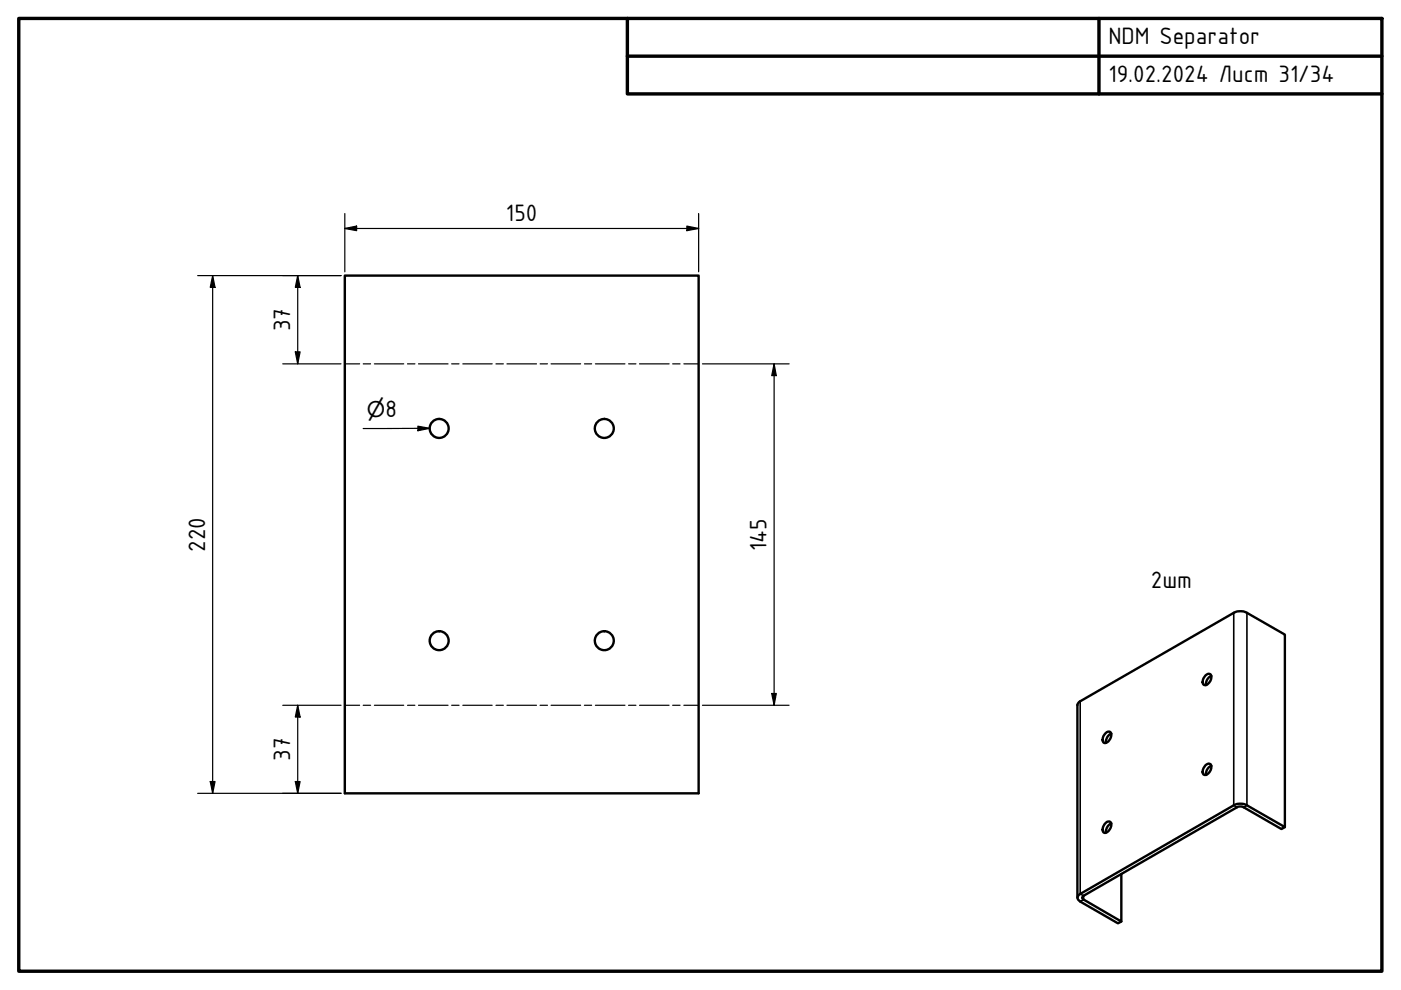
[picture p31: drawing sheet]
<svg xmlns="http://www.w3.org/2000/svg" width="297mm" height="210mm" viewBox="0 0 297 210" stroke-linecap="round" stroke-linejoin="round" font-family="sans-serif">
<defs><g id="words">
<g font-size="5.4">
<text x="235" y="9.4">NDM Separator</text>
<text x="235" y="17.4">19.02.2024 Лист 31/34</text>
<text x="107.3" y="46.8">150</text>
<text x="61.5" y="70.2" transform="rotate(-90 61.5 70.2)">37</text>
<text x="81.7" y="88.4">8</text>
<text x="43.5" y="117" transform="rotate(-90 43.5 117)">220</text>
<text x="162.5" y="116.8" transform="rotate(-90 162.5 116.8)">145</text>
<text x="244" y="124.7">2шт</text>
<text x="61.5" y="161.3" transform="rotate(-90 61.5 161.3)">37</text>
</g>
<text font-size="4.6" x="77.8" y="88.4">⌀</text>
</g></defs>
<!-- layer: Visible Narrow (ISO) -->
<path d="M261.6 129.9v40.8l.7 .5M264.4 129.9v40.8l-.7 .5M229 148.7v40.8l.7 .4v.8l-.7 .4" fill="none" stroke="#000" stroke-width=".34"/>
<!-- layer: Visible (ISO) -->
<g fill="none" stroke="#000" stroke-width=".51">
<path d="M73.1 58.4h75v109.8h-75zM234.4 155.5a.69 .69 0 0 1 1.2 0 1.79 1.79 0 0 1-1.5 2 1.29 1.29 0 0 1 .3-2zM235.6 155.5l-.8 .7-.3 .7v.6M255.6 143.2a.69 .69 0 0 1 1-.3 .69 .69 0 0 1 .2 1l-.3 .7a.8 .8 0 0 1-.7 .6 .8 .8 0 0 1-.8-.3 1.88 1.88 0 0 1 .6-1.7zM256.8 143.3l-.8 .6-.3 .7v.7M234.4 174.5a.69 .69 0 0 1 1.2 0 1.79 1.79 0 0 1-1.5 2.1 1.19 1.19 0 0 1 0-1.8zM235.6 174.6l-.8 .6-.3 .7v.6M255.6 162.2a.69 .69 0 0 1 1-.2 .69 .69 0 0 1 .2 1l-.3 .7a.8 .8 0 0 1-.7 .6 .8 .8 0 0 1-.8-.3 1.88 1.88 0 0 1 .6-1.8zM256.8 162.4l-.8 .6-.3 .7v.6M272.4 175.4v-40.9l-8.4-4.7-.8-.2h-.9l-33.3 19.1-.5 .6-.1 41M237.7 185.3v10.1l-8-4.7-.3-.4 .3-.4 32.8-18.9h.6l.6 .2 8 4.6 .7-.4-8.4-4.8-.8-.2h-.9l-33.3 19.1a.86 .86 0 0 0-.5 .8 .86 .86 0 0 0 .5 .8l8 4.7 .7-.4"/>
<circle cx="93.1" cy="90.8" r="2.01"/>
<circle cx="128.1" cy="90.8" r="2.01"/>
<circle cx="93.1" cy="135.8" r="2.01"/>
<circle cx="128.1" cy="135.8" r="2.01"/>
</g>
<!-- layer: Bend Centerline (ISO) -->
<g fill="none" stroke="#000" stroke-width=".25">
<path d="M73.1 77.1h3.1M77 77.1h1.6M79.4 77.1h6.2M86.4 77.1h1.6M88.7 77.1h6.3M95.8 77.1h1.5M98.1 77.1h6.3M105.2 77.1h1.5M107.5 77.1h6.2M114.5 77.1h1.6M116.8 77.1h6.3M123.9 77.1h1.5"/>
<path d="M126.2 77.1h6.3M133.3 77.1h1.5M135.6 77.1h6.3M142.6 77.1h1.6M145 77.1h3.1M73.1 149.5h3.1M77 149.5h1.6M79.4 149.5h6.2M86.4 149.5h1.6M88.7 149.5h6.3M95.8 149.5h1.5M98.1 149.5h6.3"/>
<path d="M105.2 149.5h1.5M107.5 149.5h6.2M114.5 149.5h1.6M116.8 149.5h6.3M123.9 149.5h1.5M126.2 149.5h6.3M133.3 149.5h1.5M135.6 149.5h6.3M142.6 149.5h1.6M145 149.5h3.1"/>
</g>
<!-- layer: Border (ISO) -->
<path d="M4 3.9h289v202h-289zM133 3.9v16h160M133 11.9h160M233 3.9v16" fill="none" stroke="#000" stroke-width=".72"/>
<!-- layer: Dimension (ISO) -->
<g fill="none" stroke="#000" stroke-width=".25">
<path d="M41.9 58.4h30.4M45.1 58.4l.5 2.5h-1zM45.1 58.4v109.8M63.1 58.4l.5 2.5h-1zM63.1 58.4v18.7M73.1 48.4l2.5-.5v1zM73.1 48.4h75M73.1 45.3v12.3M145.6 47.9l2.5 .5-2.5 .5zM148.1 45.3v12.3M59.9 77.1h12.4M62.6 74.6h1l-.5 2.5z"/>
<path d="M148.9 77.1h18.4M164.1 77.1l.5 2.5h-1zM164.1 77.1v72.4M88.6 90.4l2.5 .4-2.5 .5zM91.1 90.8l-14.1 .1M59.9 149.5h12.4M63.1 149.5l.5 2.5h-1zM63.1 149.5v18.7M148.9 149.5h18.4M163.6 147h1l-.5 2.5zM41.9 168.2h30.4M44.6 165.7h1l-.5 2.5z"/>
<path d="M62.6 165.7h1l-.5 2.5z"/>
</g>
<path d="M73.1 48.4l2.5-.5v1zM145.6 47.9l2.5 .5-2.5 .5zM45.1 58.4l.5 2.5h-1zM62.6 74.6h1l-.5 2.5zM63.1 58.4l.5 2.5h-1zM164.1 77.1l.5 2.5h-1zM88.6 90.4l2.5 .4-2.5 .5zM63.1 149.5l.5 2.5h-1zM163.6 147h1l-.5 2.5zM44.6 165.7h1l-.5 2.5zM62.6 165.7h1l-.5 2.5z" fill="#000"/>
<use href="#words"/>
</svg>
